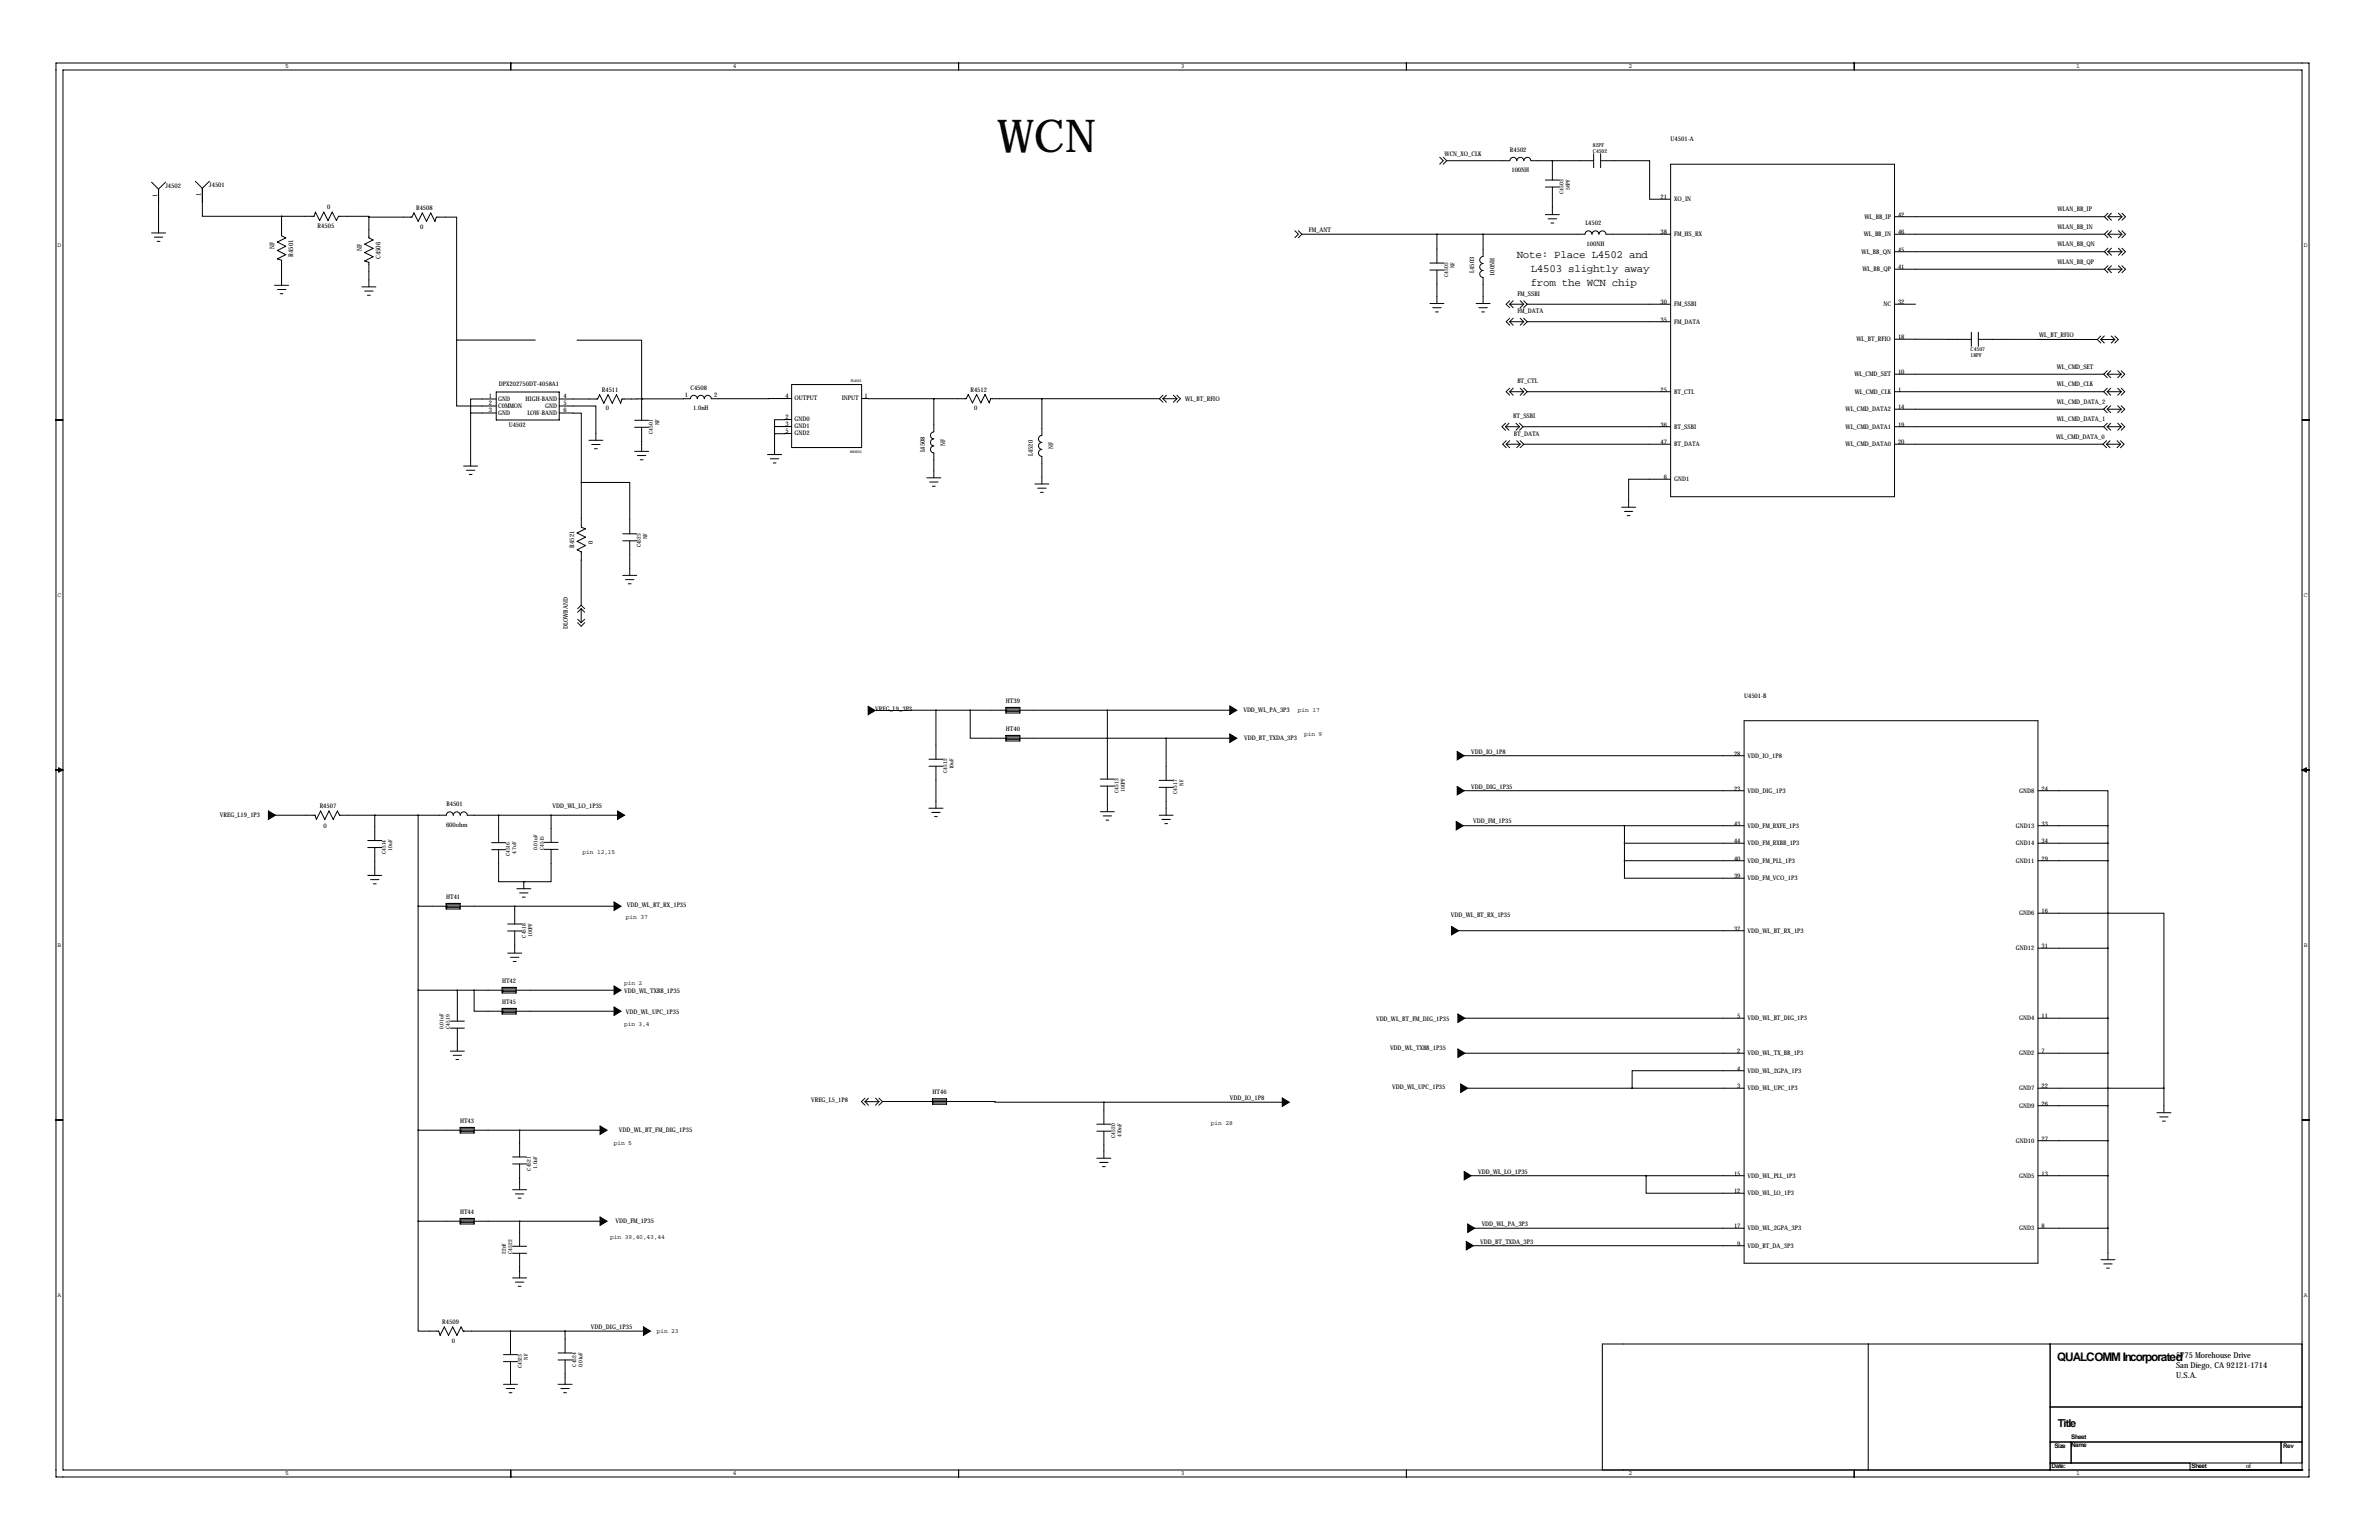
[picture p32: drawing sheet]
<svg xmlns="http://www.w3.org/2000/svg" width="864mm" height="559mm" viewBox="0 0 864 559" stroke-linecap="round" stroke-linejoin="round" font-family="sans-serif">
<defs><g id="words">
<text font-size="16.5" x="362.2" y="55">WCN</text>
<text font-size="4.3" x="746.8" y="493.8">QUALCOMM Incorporated</text>
<g font-size="4">
<text x="550.6" y="93.6">Note: Place L4502 and</text>
<text x="555.7" y="98.7">L4503 slightly away</text>
<text x="555.7" y="103.8">from the WCN chip</text>
<text x="747" y="517.7">Title</text>
</g>
<g font-size="3">
<text x="789.9" y="492.6">5775 Morehouse Drive</text>
<text x="789.9" y="496.4">San Diego, CA 92121-1714</text>
<text x="789.9" y="500.1">U.S.A.</text>
</g>
<g font-size="2.4">
<text x="99.7" y="90.4" transform="rotate(-90 99.7 90.4)">NF</text>
<text x="106.4" y="93.2" transform="rotate(-90 106.4 93.2)">R4501</text>
<text x="131.4" y="91.2" transform="rotate(-90 131.4 91.2)">NF</text>
<text x="138.1" y="94" transform="rotate(-90 138.1 94)">C4506</text>
</g>
<g font-size="2.3">
<text x="103.5" y="24.8">5</text>
<text x="266" y="24.8">4</text>
<text x="428.6" y="24.8">3</text>
<text x="591.2" y="24.8">2</text>
<text x="753.7" y="24.8">1</text>
<text x="606.5" y="51.2">U4501-A</text>
<text x="524.4" y="56.5">W</text>
<text x="526.3" y="56.5">CN_XO_CLK</text>
<text x="548.1" y="55">R4502</text>
<text x="548.7" y="62.5">100NH</text>
<text x="57" y="71.3" transform="rotate(-90 57 71.3)">1</text>
<text x="60.1" y="68.1">J4502</text>
<text x="72.9" y="71" transform="rotate(-90 72.9 71)">1</text>
<text x="76" y="67.8">J4501</text>
<text x="118.7" y="75.9">0</text>
<text x="151" y="76.3">R4508</text>
<text x="602.8" y="72.3">21</text>
<text x="607.7" y="73.1">XO_IN</text>
<text x="746.9" y="76.6">W</text>
<text x="748.8" y="76.6">LAN_BB_IP</text>
<text x="115.3" y="82.6">R4505</text>
<text x="152.5" y="82.9">0</text>
<text x="575.5" y="81.7">L4502</text>
<text x="676.8" y="79.4">W</text>
<text x="678.7" y="79.4">L_BB_IP</text>
<text x="689" y="78.6">42</text>
<text x="746.9" y="83">W</text>
<text x="748.8" y="83">LAN_BB_IN</text>
<text x="20.9" y="89.5">D</text>
<text x="475.1" y="84.2">FM_ANT</text>
<text x="575.9" y="89.1">100NH</text>
<text x="602.8" y="85">38</text>
<text x="607.7" y="85.8">FM_HS_RX</text>
<text x="676.6" y="85.8">W</text>
<text x="678.4" y="85.8">L_BB_IN</text>
<text x="689" y="85">46</text>
<text x="746.9" y="89.3">W</text>
<text x="748.8" y="89.3">LAN_BB_QN</text>
<text x="836.3" y="89.5">D</text>
<text x="675.8" y="92.1">W</text>
<text x="677.6" y="92.1">L_BB_QN</text>
<text x="689" y="91.3">45</text>
<text x="746.9" y="95.7">W</text>
<text x="748.8" y="95.7">LAN_BB_QP</text>
<text x="535.1" y="99" transform="rotate(-90 535.1 99)">L4503</text>
<text x="542.5" y="100.1" transform="rotate(-90 542.5 100.1)">100NH</text>
<text x="676" y="98.5">W</text>
<text x="677.9" y="98.5">L_BB_QP</text>
<text x="689" y="97.7">41</text>
<text x="550.8" y="107.3">FM_SSBI</text>
<text x="550.8" y="113.7">FM_DATA</text>
<text x="602.8" y="110.4">30</text>
<text x="607.7" y="111.2">FM_SSBI</text>
<text x="683.7" y="111.2">NC</text>
<text x="689" y="110.4">32</text>
<text x="602.8" y="116.7">35</text>
<text x="607.7" y="117.5">FM_DATA</text>
<text x="673.9" y="123.9">W</text>
<text x="675.8" y="123.9">L_BT_RFIO</text>
<text x="689" y="123.1">18</text>
<text x="740.3" y="122.4">W</text>
<text x="742.1" y="122.4">L_BT_RFIO</text>
<text x="673.2" y="136.6">W</text>
<text x="675" y="136.6">L_CMD_SET</text>
<text x="689" y="135.8">10</text>
<text x="746.7" y="133.8">W</text>
<text x="748.5" y="133.8">L_CMD_SET</text>
<text x="181.1" y="139.9">DPX202750DT-4058A1</text>
<text x="218.5" y="142.2">R4511</text>
<text x="248.6" y="143.9">1</text>
<text x="250.6" y="141.4">C4508</text>
<text x="259.2" y="143.9">2</text>
<text x="352.3" y="142.1">R4512</text>
<text x="550.8" y="139.1">BT_CTL</text>
<text x="602.8" y="142.1">25</text>
<text x="607.7" y="142.9">BT_CTL</text>
<text x="673.3" y="142.9">W</text>
<text x="675.1" y="142.9">L_CMD_CLK</text>
<text x="689" y="142.1">1</text>
<text x="746.7" y="140.1">W</text>
<text x="748.5" y="140.1">L_CMD_CLK</text>
<text x="177.4" y="144.3">1</text>
<text x="177.4" y="146.8">2</text>
<text x="177.4" y="149.4">3</text>
<text x="180.9" y="145.6">GND</text>
<text x="180.9" y="148.1">C0MMON</text>
<text x="190.8" y="145.6">HIGH-BAND</text>
<text x="197.9" y="148.1">GND</text>
<text x="204.5" y="144.3">4</text>
<text x="204.5" y="146.8">5</text>
<text x="204.5" y="149.4">6</text>
<text x="219.9" y="148.9">0</text>
<text x="251.6" y="148.8">1.0nH</text>
<text x="285.2" y="144.4">4</text>
<text x="288.4" y="145.2">OUTPUT</text>
<text x="305.6" y="145.2">INPUT</text>
<text x="313.8" y="144.4">1</text>
<text x="353.7" y="148.8">0</text>
<text x="430.3" y="145.4">W</text>
<text x="432.1" y="145.4">L_BT_RFIO</text>
<text x="670" y="149.3">W</text>
<text x="671.8" y="149.3">L_CMD_DATA2</text>
<text x="689" y="148.5">14</text>
<text x="746.7" y="146.5">W</text>
<text x="748.5" y="146.5">L_CMD_DATA_2</text>
<text x="180.9" y="150.7">GND</text>
<text x="184.7" y="154.9">U4502</text>
<text x="191.4" y="150.7">LOW</text>
<text x="195.9" y="150.7">-BAND</text>
<text x="285.2" y="152">2</text>
<text x="285.2" y="154.5">3</text>
<text x="288.4" y="152.8">GND0</text>
<text x="288.4" y="155.3">GND1</text>
<text x="549.3" y="151.8">BT_SSBI</text>
<text x="602.8" y="154.8">36</text>
<text x="607.7" y="155.6">BT_SSBI</text>
<text x="670" y="155.6">W</text>
<text x="671.8" y="155.6">L_CMD_DATA1</text>
<text x="689" y="154.8">19</text>
<text x="746.7" y="152.8">W</text>
<text x="748.5" y="152.8">L_CMD_DATA_1</text>
<text x="285.2" y="157.1">5</text>
<text x="288.4" y="157.9">GND2</text>
<text x="343.1" y="161.8" transform="rotate(-90 343.1 161.8)">NF</text>
<text x="549.6" y="158.1">BT_DATA</text>
<text x="602.8" y="161.2">47</text>
<text x="607.7" y="162">BT_DATA</text>
<text x="670" y="162">W</text>
<text x="671.8" y="162">L_CMD_DATA0</text>
<text x="689" y="161.2">20</text>
<text x="746.4" y="159.2">W</text>
<text x="748.2" y="159.2">L_CMD_DATA_0</text>
<text x="335.7" y="164.2" transform="rotate(-90 335.7 164.2)">L4508</text>
<text x="374.9" y="165.5" transform="rotate(-90 374.9 165.5)">L4520</text>
<text x="382.4" y="163" transform="rotate(-90 382.4 163)">NF</text>
<text x="604" y="173.9">6</text>
<text x="607.7" y="174.7">GND1</text>
<text x="215.2" y="197.3" transform="rotate(-90 215.2 197.3)">0</text>
<text x="208.5" y="198.7" transform="rotate(-90 208.5 198.7)">R4521</text>
<text x="20.9" y="216.5">C</text>
<text x="836.3" y="216.5">C</text>
<text x="206.1" y="222.3" transform="rotate(-90 206.1 222.3)">BAND</text>
<text x="206.1" y="228.2" transform="rotate(-90 206.1 228.2)">DLOW</text>
<text x="317.7" y="257.8">VREG_L9_3P3</text>
<text x="365.1" y="254.9">HT39</text>
<text x="633.1" y="253.1">U4501-B</text>
<text x="451.4" y="258.4">VDD_W</text>
<text x="458.6" y="258.4">L_PA_3P3</text>
<text x="471.2" y="258.5">pin 17</text>
<text x="365.1" y="265.1">HT40</text>
<text x="451.6" y="268.6">VDD_BT_TXDA_3P3</text>
<text x="473.4" y="266.9">pin 9</text>
<text x="534.1" y="273.5">VDD_IO_1P8</text>
<text x="629.5" y="274.2">28</text>
<text x="634.4" y="275">VDD_IO_1P8</text>
<text x="534.1" y="286.2">VDD_DIG_1P35</text>
<text x="629.5" y="286.9">23</text>
<text x="634.4" y="287.7">VDD_DIG_1P3</text>
<text x="733" y="287.7">GND8</text>
<text x="741.1" y="286.9">24</text>
<text x="116" y="293">R4507</text>
<text x="162.1" y="292.5">B4501</text>
<text x="200.6" y="293">VDD_W</text>
<text x="207.8" y="293">L_LO_1P35</text>
<text x="79.8" y="296.4">VREG_L19_1P3</text>
<text x="161.9" y="300">600ohm</text>
<text x="534.8" y="298.7">VDD_FM_1P35</text>
<text x="629.5" y="299.6">43</text>
<text x="741.1" y="299.6">33</text>
<text x="117.5" y="300.3">0</text>
<text x="629.5" y="306">44</text>
<text x="634.4" y="300.4">VDD_FM_RXFE_1P3</text>
<text x="731.8" y="300.4">GND13</text>
<text x="741.1" y="306">34</text>
<text x="211.5" y="309.8">pin 12,15</text>
<text x="634.4" y="306.8">VDD_FM_RXBB_1P3</text>
<text x="731.8" y="306.8">GND14</text>
<text x="629.5" y="312.3">40</text>
<text x="634.4" y="313.1">VDD_FM_PLL_1P3</text>
<text x="731.8" y="313.1">GND11</text>
<text x="741.1" y="312.3">29</text>
<text x="629.5" y="318.7">39</text>
<text x="634.4" y="319.5">VDD_FM_VCO_1P3</text>
<text x="161.9" y="326">HT41</text>
<text x="227.6" y="329.3">VDD_W</text>
<text x="234.8" y="329.3">L_BT_RX_1P35</text>
<text x="227.2" y="333.6">pin 37</text>
<text x="526.7" y="332.9">VDD_W</text>
<text x="533.9" y="332.9">L_BT_RX_1P35</text>
<text x="733" y="332.2">GND6</text>
<text x="741.1" y="331.4">16</text>
<text x="629.5" y="337.7">37</text>
<text x="634.4" y="338.5">VDD_W</text>
<text x="641.6" y="338.5">L_BT_RX_1P3</text>
<text x="20.9" y="343.5">B</text>
<text x="731.8" y="344.9">GND12</text>
<text x="741.1" y="344.1">31</text>
<text x="836.3" y="343.5">B</text>
<text x="182.2" y="356.5">HT42</text>
<text x="226.6" y="357.4">pin 2</text>
<text x="182.2" y="364.1">HT45</text>
<text x="226.6" y="360.2">VDD_W</text>
<text x="233.8" y="360.2">L_TXBB_1P35</text>
<text x="227.2" y="367.8">VDD_W</text>
<text x="234.5" y="367.8">L_UPC_1P35</text>
<text x="499.5" y="370.3">VDD_W</text>
<text x="506.8" y="370.3">L_BT_FM_DIG_1P35</text>
<text x="630.7" y="369.5">5</text>
<text x="634.4" y="370.3">VDD_W</text>
<text x="641.6" y="370.3">L_BT_DIG_1P3</text>
<text x="733" y="370.3">GND4</text>
<text x="741.1" y="369.5">11</text>
<text x="226.6" y="372.2">pin 3,4</text>
<text x="504.6" y="381.2">VDD_W</text>
<text x="511.8" y="381.2">L_TXBB_1P35</text>
<text x="630.7" y="382.2">2</text>
<text x="634.4" y="383">VDD_W</text>
<text x="641.6" y="383">L_TX_BB_1P3</text>
<text x="733" y="383">GND2</text>
<text x="741.1" y="382.2">7</text>
<text x="630.7" y="388.5">4</text>
<text x="634.4" y="389.3">VDD_W</text>
<text x="641.6" y="389.3">L_2GPA_1P3</text>
<text x="505.4" y="395.1">VDD_W</text>
<text x="512.6" y="395.1">L_UPC_1P35</text>
<text x="630.7" y="394.9">3</text>
<text x="634.4" y="395.7">VDD_W</text>
<text x="641.6" y="395.7">L_UPC_1P3</text>
<text x="733" y="395.7">GND7</text>
<text x="741.1" y="394.9">22</text>
<text x="294.4" y="399.7">VREG_L5_1P8</text>
<text x="338.5" y="396.9">HT46</text>
<text x="446.4" y="399.2">VDD_IO_1P8</text>
<text x="741.1" y="401.2">26</text>
<text x="167" y="407.3">HT43</text>
<text x="733" y="402">GND9</text>
<text x="224.7" y="410.7">VDD_W</text>
<text x="231.9" y="410.7">L_BT_FM_DIG_1P35</text>
<text x="439.6" y="408.1">pin 28</text>
<text x="741.1" y="413.9">27</text>
<text x="222.8" y="415.5">pin 5</text>
<text x="731.8" y="414.7">GND10</text>
<text x="536.6" y="425.9">VDD_W</text>
<text x="543.8" y="425.9">L_LO_1P35</text>
<text x="629.5" y="426.6">15</text>
<text x="634.4" y="427.4">VDD_W</text>
<text x="641.6" y="427.4">L_PLL_1P3</text>
<text x="733" y="427.4">GND5</text>
<text x="741.1" y="426.6">13</text>
<text x="629.5" y="433">12</text>
<text x="634.4" y="433.8">VDD_W</text>
<text x="641.6" y="433.8">L_LO_1P3</text>
<text x="167" y="440.3">HT44</text>
<text x="223.4" y="443.7">VDD_FM_1P35</text>
<text x="221.5" y="449.7">pin 39,40,43,44</text>
<text x="537.9" y="444.9">VDD_W</text>
<text x="545.1" y="444.9">L_PA_3P3</text>
<text x="629.5" y="445.7">17</text>
<text x="634.4" y="446.5">VDD_W</text>
<text x="641.6" y="446.5">L_2GPA_3P3</text>
<text x="733" y="446.5">GND3</text>
<text x="741.1" y="445.7">8</text>
<text x="537.4" y="451.3">VDD_BT_TXDA_3P3</text>
<text x="630.7" y="452">9</text>
<text x="634.4" y="452.8">VDD_BT_DA_3P3</text>
<text x="20.9" y="470.5">A</text>
<text x="836.3" y="470.5">A</text>
<text x="160.5" y="480.5">R4509</text>
<text x="214.5" y="482.2">VDD_DIG_1P35</text>
<text x="238.4" y="483.8">pin 23</text>
<text x="164" y="487.2">0</text>
<text x="745.7" y="525.3">Size</text>
<text x="751.8" y="522.1">Sheet</text>
<text x="751.8" y="525">Name</text>
<text x="828.8" y="525.5">Rev</text>
<text x="744.7" y="532.6">Date:</text>
<text x="795.5" y="532.6">Sheet</text>
<text x="815.3" y="532.6">of</text>
<text x="103.5" y="535.3">5</text>
<text x="266" y="535.3">4</text>
<text x="428.6" y="535.3">3</text>
<text x="591.2" y="535.3">2</text>
<text x="753.7" y="535.3">1</text>
</g>
<g font-size="2">
<text x="578.3" y="53.3">82PF</text>
<text x="578.3" y="55.6">C4502</text>
<text x="567.6" y="70.3" transform="rotate(-90 567.6 70.3)">C4503</text>
<text x="569.9" y="69" transform="rotate(-90 569.9 69)">56PF</text>
<text x="525.7" y="100.4" transform="rotate(-90 525.7 100.4)">C4505</text>
<text x="528" y="97.3" transform="rotate(-90 528 97.3)">NF</text>
<text x="715.4" y="127.2">C4507</text>
<text x="715.4" y="129.5">18PF</text>
<text x="239.3" y="154.4" transform="rotate(-90 239.3 154.4)">NF</text>
<text x="237" y="157.4" transform="rotate(-90 237 157.4)">C4501</text>
<text x="234.9" y="195.6" transform="rotate(-90 234.9 195.6)">NF</text>
<text x="232.7" y="198.6" transform="rotate(-90 232.7 198.6)">C4525</text>
<text x="343.8" y="280.4" transform="rotate(-90 343.8 280.4)">C4512</text>
<text x="346.1" y="279.2" transform="rotate(-90 346.1 279.2)">10uF</text>
<text x="406" y="287.6" transform="rotate(-90 406 287.6)">C4513</text>
<text x="408.3" y="287.4" transform="rotate(-90 408.3 287.4)">100PF</text>
<text x="429.7" y="285" transform="rotate(-90 429.7 285)">NF</text>
<text x="427.4" y="288.1" transform="rotate(-90 427.4 288.1)">C4517</text>
<text x="140.1" y="309.9" transform="rotate(-90 140.1 309.9)">C4514</text>
<text x="142.4" y="308.7" transform="rotate(-90 142.4 308.7)">10uF</text>
<text x="185.1" y="310.7" transform="rotate(-90 185.1 310.7)">C4516</text>
<text x="187.4" y="310" transform="rotate(-90 187.4 310)">4.7uF</text>
<text x="195.1" y="308.5" transform="rotate(-90 195.1 308.5)">0.01uF</text>
<text x="197.4" y="308.5" transform="rotate(-90 197.4 308.5)">C4515</text>
<text x="190.9" y="340.2" transform="rotate(-90 190.9 340.2)">C4518</text>
<text x="193.2" y="340" transform="rotate(-90 193.2 340)">100PF</text>
<text x="161" y="373.3" transform="rotate(-90 161 373.3)">0.01uF</text>
<text x="163.3" y="373.3" transform="rotate(-90 163.3 373.3)">C4519</text>
<text x="404.8" y="412.9" transform="rotate(-90 404.8 412.9)">C4520</text>
<text x="407.1" y="412.6" transform="rotate(-90 407.1 412.6)">470nF</text>
<text x="192.7" y="424.7" transform="rotate(-90 192.7 424.7)">C4521</text>
<text x="195" y="424.1" transform="rotate(-90 195 424.1)">1.0uF</text>
<text x="183.6" y="455" transform="rotate(-90 183.6 455)">22nF</text>
<text x="185.9" y="455" transform="rotate(-90 185.9 455)">C4522</text>
<text x="189.4" y="496.5" transform="rotate(-90 189.4 496.5)">C4523</text>
<text x="191.7" y="493.4" transform="rotate(-90 191.7 493.4)">NF</text>
<text x="209.2" y="495.9" transform="rotate(-90 209.2 495.9)">C4524</text>
<text x="211.5" y="496.2" transform="rotate(-90 211.5 496.2)">0.01uF</text>
</g>
<g font-size="1.3">
<text x="308.8" y="138.5">FL4501</text>
<text x="308.7" y="164.4">885033</text>
</g>
</g></defs>
<g fill="none" stroke="#000" stroke-width=".36">
<path d="M20.3 22.9h817.9v513h-817.9zM22.9 25.4h812.8v508h-812.8zM185.4 22.9v2.5M348 22.9v2.5M510.5 22.9v2.5M673.1 22.9v2.5M522.6 57l1.3 1.3-1.3 1.3M523.9 57l1.3 1.3M525.2 58.3h22.9M525.2 58.3l-1.3 1.3M548.1 58.3a1.27 1.27 0 0 1 1.3-1.2 1.27 1.27 0 0 1 1.2 1.2M550.6 58.3a1.27 1.27 0 0 1 1.3-1.2 1.27 1.27 0 0 1 1.3 1.2"/>
<path d="M553.2 58.3a1.27 1.27 0 0 1 1.2-1.2 1.27 1.27 0 0 1 1.3 1.2h22.8M563.5 58.3v7M578.5 55.8v5.1M581.1 58.3h17.7v14h7.7M581.1 55.8v5.1M606.5 59.6h81.2v120.6h-81.2zM55 66.1l2.6 2.5M57.6 68.6v15.9M60.1 66.1l-2.5 2.5M70.9 65.8l2.6 2.5M73.5 68.3v10.2h28.8M76 65.8l-2.5 2.5"/>
<path d="M102.3 78.5l-.1 7 1.5 .8-3 1.5 3 1.6-3 1.5 3 1.5-3 1.5 1.5 .5v9.1M102.3 78.5h11.7l.5-1.5 1.5 3 1.6-3 1.5 3 1.5-3 1.5 3 .8-1.5h11v.3M133.9 78.8h15.6l.8-1.5 1.5 3 1.5-3 1.5 3 1.6-3 1.5 3 .5-1.5h7.4v44.6M133.9 78.8v7.5l1.5 .8-3 1.5 3 1.5-3 1.5 3 1.6-3 1.5 1.5 .5v8.9M561 65.3h5.1M561 67.9h5.1M561 77.9h5.1M562 79.4h3M563.5 67.9v10M687.7 78.6h76.2M763.9 78.6l1.3 1.3M765.2 78.6h5.1"/>
<path d="M765.2 77.4l-1.3 1.2M765.2 78.6l1.3 1.3M766.5 77.4l-1.3 1.2M769 77.4l1.3 1.2M770.3 77.4l1.3 1.2-1.3 1.3M770.3 78.6l-1.3 1.3M55 84.5h5.1M56 86.1h3.1M57 87.6h1.1M470.1 83.7l1.2 1.3-1.2 1.3M471.3 83.7l1.3 1.3M472.6 85h102.8a1.27 1.27 0 0 1 1.2-1.2 1.27 1.27 0 0 1 1.3 1.2 1.27 1.27 0 0 1 1.3-1.2 1.27 1.27 0 0 1 1.2 1.2 1.27 1.27 0 0 1 1.3-1.2 1.27 1.27 0 0 1 1.3 1.2h23.5"/>
<path d="M472.6 85l-1.3 1.3M519.1 95.5h5.1M519.1 98h5.1M521.6 85v10.5M521.6 98v12.1M538.4 93.1a1.27 1.27 0 0 0-1.2 1.2 1.27 1.27 0 0 0 1.2 1.3 1.27 1.27 0 0 0-1.2 1.3 1.27 1.27 0 0 0 1.2 1.2 1.27 1.27 0 0 0-1.2 1.3 1.27 1.27 0 0 0 1.2 1.3v9.4M538.4 85v8.1M563 80.9h1M687.7 85h76.2M687.7 97.7h76.2M687.7 91.3h76.2M763.9 85l1.3 1.3"/>
<path d="M763.9 91.3l1.3 1.3M763.9 97.7l1.3 1.3M765.2 85h5.1M765.2 97.7h5.1M765.2 91.3h5.1M765.2 83.7l-1.3 1.3M765.2 90.1l-1.3 1.2M765.2 85l1.3 1.3M765.2 96.4l-1.3 1.3M765.2 91.3l1.3 1.3M765.2 97.7l1.3 1.3M766.5 83.7l-1.3 1.3"/>
<path d="M766.5 90.1l-1.3 1.2M766.5 96.4l-1.3 1.3M769 83.7l1.3 1.3M769 90.1l1.3 1.2M769 96.4l1.3 1.3M770.3 83.7l1.3 1.3-1.3 1.3M770.3 85l-1.3 1.3M770.3 90.1l1.3 1.2-1.3 1.3M770.3 91.3l-1.3 1.3M770.3 96.4l1.3 1.3-1.3 1.3M770.3 97.7l-1.3 1.3M99.7 103.5h5"/>
<path d="M100.7 105.1h3M101.7 106.6h1M131.4 104.1h5M132.4 105.6h3M133.4 107.1h1M519.1 110.1h5.1M520.1 111.7h3M521.1 113.2h1M535.8 110.1h5.1M536.9 111.7h3M537.9 113.2h1M548 110.4h5.1"/>
<path d="M548 116.7h5.1M548 109.1l-1.2 1.3 1.2 1.3M548 110.4l1.3 1.3M548 115.5l-1.2 1.2 1.2 1.3M548 116.7l1.3 1.3M549.3 109.1l-1.3 1.3M549.3 115.5l-1.3 1.2M551.8 115.5l1.3 1.2M551.8 109.1l1.3 1.3M553.1 115.5l1.3 1.2M553.1 109.1l1.3 1.3M553.1 110.4l-1.3 1.3"/>
<path d="M553.1 116.7l-1.3 1.3M554.4 110.4h52.1M554.4 116.7h52.1M554.4 110.4l-1.3 1.3M554.4 116.7l-1.3 1.3M687.7 110.4h7.7M165.8 123.4v23.9h14.3M165.8 123.4h28.5M209.5 123.4h23.4v21.3M287.4 139.5h25.4v22.9h-25.4zM687.7 135.8h76M687.7 123.1h27.9"/>
<path d="M715.6 120.6v5.1M718.2 120.6v5.1M718.2 123.1l43.1 .1M761.3 123.2l1.3 1.3M762.6 123.2h5.1M762.6 121.9l-1.3 1.3M762.6 123.2l1.3 1.3M763.7 135.8l1.2 1.3M763.9 121.9l-1.3 1.3M764.9 135.8h5.1M764.9 134.5l-1.2 1.3M764.9 135.8l1.3 1.3"/>
<path d="M766.2 134.5l-1.3 1.3M766.4 121.9l1.3 1.3M767.7 121.9l1.3 1.3-1.3 1.3M767.7 123.2l-1.3 1.3M768.8 134.5l1.2 1.3M770 134.5l1.3 1.3-1.3 1.3M770 135.8l-1.2 1.3M20.3 152.4h2.6M170.8 149.9h9.3M170.8 149.9v19.2M180.1 144.8h-9.3v5.1M180.1 142.2h22.9v10.2h-22.9z"/>
<path d="M203 147.3h13.3v12.5M203 149.9h8v25.2M213.8 159.8h5M230.4 152.5h5.1M230.4 155h5.1M232.9 144.7l-7.1 .1-.5 1.5-1.5-3-1.6 3-1.5-3-1.5 3-1.5-3-.8 1.5h-13.9M232.9 144.7h.1M232.9 144.7v7.8M232.9 155v8.8M281.2 154.8h6.2M281.2 154.8v10.1M287.4 144.6l-29.2 .1a1.27 1.27 0 0 0-1.3-1.2 1.27 1.27 0 0 0-1.2 1.2 1.27 1.27 0 0 0-1.3-1.2 1.27 1.27 0 0 0-1.3 1.2 1.27 1.27 0 0 0-1.2-1.2 1.27 1.27 0 0 0-1.3 1.2h-17.7"/>
<path d="M287.4 152.2l-6.2 .1v2.5M287.4 157.3l-6.2 .1M312.8 144.6l26.2 .1M339 144.7v12a1.27 1.27 0 0 0-1.2 1.3 1.27 1.27 0 0 0 1.2 1.3 1.27 1.27 0 0 0-1.2 1.2 1.27 1.27 0 0 0 1.2 1.3 1.27 1.27 0 0 0-1.2 1.3 1.27 1.27 0 0 0 1.2 1.2v9.1M339 144.7h11.7l.8-1.5 1.5 3 1.5-3 1.6 3 1.5-3 1.5 3 .5-1.5h61.3M378.2 144.7v13.3a1.27 1.27 0 0 0-1.2 1.3 1.27 1.27 0 0 0 1.2 1.2 1.27 1.27 0 0 0-1.2 1.3 1.27 1.27 0 0 0 1.2 1.3 1.27 1.27 0 0 0-1.2 1.2 1.27 1.27 0 0 0 1.2 1.3v10M420.9 144.7l1.2 1.2M422.1 144.7h5.1M422.1 143.4l-1.2 1.3M422.1 144.7l1.3 1.2M423.4 143.4l-1.3 1.3M426 143.4l1.2 1.3"/>
<path d="M427.2 143.4l1.3 1.3-1.3 1.2M427.2 144.7l-1.2 1.2M546.5 154.8h5.1M546.5 153.6l-1.3 1.2 1.3 1.3M546.5 154.8l1.3 1.3M546.8 159.9l-1.3 1.3 1.3 1.3M547.8 153.6l-1.3 1.2M548 142.1h5.1M548 140.9l-1.2 1.2 1.2 1.3M548 142.1l1.3 1.3M548 159.9l-1.2 1.3M549.3 140.9l-1.3 1.2"/>
<path d="M550.3 153.6l1.3 1.2M550.6 159.9l1.2 1.3M551.6 153.6l1.3 1.2M551.6 154.8l-1.3 1.3M551.8 140.9l1.3 1.2M551.8 159.9l1.3 1.3M552.9 154.8h53.6M552.9 154.8l-1.3 1.3M553.1 140.9l1.3 1.2M553.1 142.1l-1.3 1.3M554.4 142.1h52.1M554.4 142.1l-1.3 1.3"/>
<path d="M687.7 142.1h76M687.7 154.8h76M687.7 148.5h76M763.7 142.1l1.2 1.3M763.7 148.5l1.2 1.3M763.7 154.8l1.2 1.3M764.7 159.9l-1.3 1.3M764.9 142.1h5.1M764.9 154.8h5.1M764.9 148.5h5.1M764.9 140.9l-1.2 1.2M764.9 147.2l-1.2 1.3"/>
<path d="M764.9 142.1l1.3 1.3M764.9 153.6l-1.2 1.2M764.9 148.5l1.3 1.3M764.9 154.8l1.3 1.3M766 159.9l-1.3 1.3M766.2 140.9l-1.3 1.2M766.2 147.2l-1.3 1.3M766.2 153.6l-1.3 1.2M768.5 159.9l1.3 1.3M768.8 140.9l1.2 1.2M768.8 147.2l1.2 1.3M768.8 153.6l1.2 1.2"/>
<path d="M769.8 159.9l1.2 1.3-1.2 1.3M770 140.9l1.3 1.2-1.3 1.3M770 142.1l-1.2 1.3M770 147.2l1.3 1.3-1.3 1.3M770 148.5l-1.2 1.3M770 153.6l1.3 1.2-1.3 1.3M770 154.8l-1.2 1.3M835.7 152.4h2.5M168.3 169.1h5.1M169.3 170.6h3.1M170.3 172.2h1M211 175.1v16.3l1.5 .5-3 1.5 3 1.5-3 1.5 3 1.6-3 1.5 1.5 .8v19.3"/>
<path d="M211 175.1h17.6v18.6M214.8 161.3h3M215.8 162.8h1M230.4 163.8h5.1M231.4 165.3h3M232.4 166.8h1M278.6 164.9h5.1M279.7 166.5h3M280.7 168h1M336.4 173.4h5.1M337.5 174.9h3M338.5 176.4h1"/>
<path d="M375.7 175.6h5M376.7 177.1h3M377.7 178.7h1M546.8 161.2h5M546.8 161.2l1.2 1.3M551.8 161.2l-1.2 1.3M553.1 161.2h53.4M553.1 161.2l-1.3 1.3M606.5 173.9h-15.3v10.1M687.7 161.2h75.7M763.4 161.2l1.3 1.3M764.7 161.2h5.1"/>
<path d="M764.7 161.2l1.3 1.3M769.8 161.2l-1.3 1.3M226.1 193.7h5M226.1 196.2h5M228.6 196.2v12.6M588.7 184h5.1M589.7 185.6h3M590.7 187.1h1M211 219.6l-1.3 1.3M211 219.6l1.2 1.3M226.1 208.8h5M227.1 210.3h3"/>
<path d="M228.1 211.8h1M209.7 226l1.3 1.2 1.2-1.2M209.7 224.7l1.3 1.3M211 220.9v5.1M211 220.9l1.2 1.2M211 220.9l-1.3 1.2M212.2 224.7l-1.2 1.3M339.8 257.7l-22.1 .1M339.8 257.7v17.8M339.8 257.7h106.6M352.2 257.7v10.2h94.2M365.2 257.7h.1"/>
<path d="M365.2 258.2h.1M365.2 256.7h5v2h-5zM365.2 257.2h5M365.2 258.2h5M402 257.7v25M20.3 279.4h2.6M21.3 278.6l1.6 .8-1.6 .8zM337.2 275.5h5.1M337.2 278h5.1M339.8 278v15.3M365.2 267.9h.1M365.2 268.4h.1"/>
<path d="M365.2 266.9h5v2h-5zM365.2 267.4h5M365.2 268.4h5M423.3 267.9v15.3M531.5 274.2h101.6M633.1 261.5h106.7v196.9h-106.7zM835.7 279.4h2.5M835.7 279.4l1.5-.8v1.6zM100 295.8h14.4l.5 1.5 1.5-3 1.5 3 1.5-3 1.6 3 1.5-3 .7 1.5h38.8M136 295.8v9.2M151.8 295.8v147.3M162 295.8a1.27 1.27 0 0 1 1.3-1.2 1.27 1.27 0 0 1 1.2 1.2"/>
<path d="M164.5 295.8a1.27 1.27 0 0 1 1.3-1.2 1.27 1.27 0 0 1 1.3 1.2M167.1 295.8a1.27 1.27 0 0 1 1.3-1.2 1.27 1.27 0 0 1 1.2 1.2h54.6M181 295.8v10M200.1 295.8v9.9M337.2 293.3h5.1M338.2 294.8h3.1M339.2 296.3h1.1M399.4 282.7h5.1M399.4 285.2h5.1M399.4 294.5h5.1M400.5 296.1h3M401.5 297.6h1"/>
<path d="M402 285.2v9.3M420.8 295.8h5.1M420.8 283.2h5.1M420.8 285.7h5.1M421.8 297.3h3M422.8 298.9h1M423.3 285.7v10.1M531.2 299.6h101.9M531.5 286.9h101.6M589.7 299.6v12.7M739.8 286.9h25.4v12.7M739.8 299.6h25.4"/>
<path d="M765.2 299.6v157.5M133.5 305h5.1M133.5 307.5h5.1M133.5 317.7h5.1M134.5 319.2h3.1M136 307.5v10.2M178.5 305.8h5M178.5 308.3h5M181 308.3v11.6h9.1M190.1 319.9h.1M190.1 319.9v2.6M197.5 308.2h5.1"/>
<path d="M197.5 305.7h5.1M200.1 308.2v11.7h-10M589.7 312.3v6.4h43.4M589.7 312.3h43.4M589.7 306h43.4M739.8 312.3h25.4M739.8 306h25.4M135.5 320.7h1.1M151.8 328.8h71.1M162 328.8h.1M162 329.3h.1M162 327.8h5v2h-5z"/>
<path d="M162 328.3h5M162 329.3h5M184.3 335.3h5.1M184.3 337.8h5.1M186.8 328.8v6.5M186.8 337.8v8M187.6 322.5h5.1M188.6 324h3.1M189.6 325.5h1.1M529.5 337.7h103.6M739.8 331.4h45.7v63.5M151.8 359.3h71.1"/>
<path d="M166 359.3v11.2M172.1 359.3v7.6h50.8M182.3 359.3h.1M182.3 359.8h.1M182.3 358.3h5.1v2h-5.1zM182.3 358.8h5.1M182.3 359.8h5.1M184.3 345.8h5.1M185.3 347.4h3.1M186.3 348.9h1.1M739.8 344.1h25.4M163.5 373.1h5.1"/>
<path d="M163.5 370.5h5.1M166 373.1v8.3M182.3 366.9h.1M182.3 367.4h.1M182.3 365.9h5.1v2h-5.1zM182.3 366.4h5.1M182.3 367.4h5.1M531.8 369.5h101.3M739.8 369.5h25.4M163.5 381.4h5.1M164.5 382.9h3M165.5 384.5h1"/>
<path d="M314 398.5l-1.3 1.2 1.3 1.3M314 399.7l1.3 1.3M314 399.7h5.1M315.3 398.5l-1.3 1.2M317.8 398.5l1.3 1.2M319.1 398.5l1.2 1.2M319.1 399.7l-1.3 1.3M320.3 399.7l80.4 .2M320.3 399.7l-1.2 1.3M338.5 399.7h.1M338.5 398.7h5.1v2h-5.1zM338.5 399.2h5.1"/>
<path d="M400.7 399.9v8M400.7 399.9h64.8M531.8 382.2h101.3M532.8 394.9h100.3M633.1 388.5h-40.6v6.4M739.8 394.9h45.7M739.8 382.2h25.4M785.5 394.9v8.9M20.3 406.4h2.6M151.8 410.1h66M167 410.1h.1M167 410.6h.1"/>
<path d="M167 409.1h5.1v2h-5.1zM167 409.6h5.1M167 410.6h5.1M186.1 419.8h5.1M188.6 410.1v9.7M338.5 400.2h.1M338.5 400.2h5.1M398.2 407.9h5.1M398.2 410.5h5.1M400.7 410.5v9.8M739.8 413.9h25.4M739.8 401.2h25.4"/>
<path d="M783 403.8h5.1M784 405.3h3M785 406.8h1M835.7 406.4h2.5M186.1 422.4h5.1M186.1 431.7h5.1M187.1 433.2h3M188.1 434.7h1M188.6 422.4v9.3M398.2 420.3h5.1M399.2 421.8h3M400.2 423.3h1"/>
<path d="M534.1 426.6h99M597.6 426.6v6.4h35.5M739.8 426.6h25.4M151.8 443.1v39.9h7.5l.5 1.5 1.5-3 1.5 3 1.5-3 1.6 3 1.5-3 .7 1.5h65.5M151.8 443.1h66M167 443.1h.1M167 443.6h.1M167 442.1h5.1v2h-5.1zM167 442.6h5.1M167 443.6h5.1M186.1 454.8h5.1M186.1 452.2h5.1"/>
<path d="M188.6 443.1v9.1M188.6 454.8v8.9M534.8 452h98.3M535.3 445.7h97.8M739.8 445.7h25.4M762.7 457.1h5M763.7 458.6h3M186.1 463.7h5.1M187.1 465.2h3M188.1 466.8h1M764.7 460.1h1M182.8 491.5h5.1"/>
<path d="M182.8 494.1h5.1M185.3 483v8.5M185.3 494.1v8.2M202.6 490.9h5.1M202.6 493.5h5.1M205.1 483v7.9M205.1 493.5v8.8M678.2 487.7v45.7M744.2 487.7v45.7M835.7 487.7h-254v45.7M182.8 502.3h5.1M183.8 503.8h3"/>
<path d="M184.8 505.4h1M202.6 502.3h5.1M203.6 503.8h3.1M204.6 505.4h1M744.2 510.5h91.5M185.4 533.4v2.5M348 533.4v2.5M510.5 533.4v2.5M673.1 533.4v2.5M744.2 523.2h91.5M744.2 530.9h91.5M751.8 523.2v7.7"/>
<path d="M795 533.4h.1M795 530.9v2.5M828 523.2v7.7M835.7 533.4h.1"/>
</g>
<g fill="#000" stroke="#000" stroke-width=".36">
<path d="M315.2 256.3l2.5 1.5-2.5 1.5zM446.4 256.2l2.6 1.5-2.6 1.5zM446.4 266.3l2.6 1.6-2.6 1.5zM529 272.7l2.5 1.5-2.5 1.5zM97.4 294.3l2.6 1.5-2.6 1.5zM224.2 294.3l2.5 1.5-2.5 1.5zM528.6 298.1l2.6 1.5-2.6 1.5zM529 285.4l2.5 1.5-2.5 1.5zM222.9 327.3l2.6 1.5-2.6 1.6zM526.9 336.2l2.6 1.5-2.6 1.5zM222.9 357.8l2.6 1.5-2.6 1.5zM222.9 365.4l2.6 1.5-2.6 1.6z"/>
<path d="M529.2 367.9l2.6 1.6-2.6 1.5zM465.5 398.4l2.5 1.5-2.5 1.6zM529.2 380.6l2.6 1.6-2.6 1.5zM530.3 393.3l2.5 1.6-2.5 1.5zM217.8 408.6l2.6 1.5-2.6 1.5zM531.5 425.1l2.6 1.5-2.6 1.5zM217.8 441.6l2.6 1.5-2.6 1.6zM532.3 450.5l2.5 1.5-2.5 1.5zM532.8 444.1l2.5 1.6-2.5 1.5zM233.6 481.5l2.5 1.5-2.5 1.5z"/>
</g>
<path d="M200 295.8a.05 .05 0 0 0 .1 0 .05 .05 0 0 0-.1 0zM597.5 426.6a.05 .05 0 0 0 .1 0 .05 .05 0 0 0-.1 0zM190.1 319.9a.05 .05 0 0 0 .1 0 .05 .05 0 0 0-.1 0zM102.2 78.5a.05 .05 0 0 0 .1 0 .05 .05 0 0 0-.1 0zM170.8 149.9a.05 .05 0 0 0 .1 0 .05 .05 0 0 0-.1 0zM165.7 123.4a.05 .05 0 0 0 .1 0 .05 .05 0 0 0-.1 0zM339.7 257.7a.05 .05 0 0 0 .1 0 .05 .05 0 0 0-.1 0zM186.8 328.8a.05 .05 0 0 0 .1 0 .05 .05 0 0 0-.1 0zM136 295.8a.05 .05 0 0 0 .1 0 .05 .05 0 0 0-.1 0z" fill="#000" stroke="#000" stroke-width=".51"/>
<use href="#words"/>
</svg>
